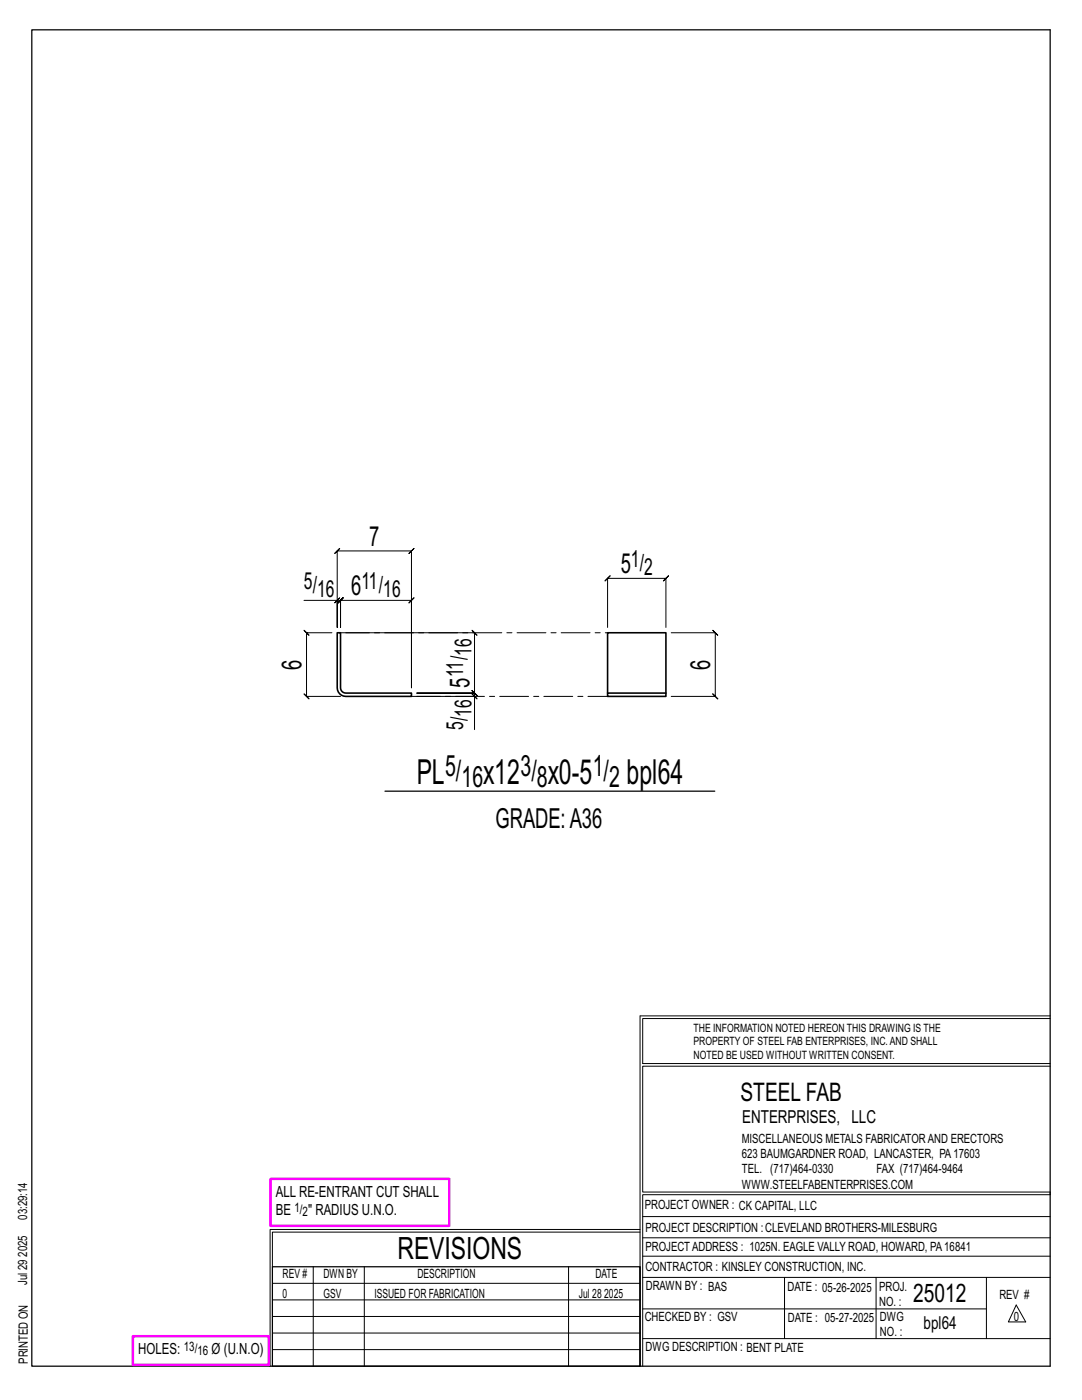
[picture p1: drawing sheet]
<svg xmlns="http://www.w3.org/2000/svg" width="216mm" height="279mm" viewBox="0 0 216 279" stroke-linecap="round" stroke-linejoin="round" font-family="sans-serif">
<defs><g id="words">
<g font-size="6.9">
<text x="83.2" y="156.4">PL</text>
<text x="96.4" y="156.4">x12</text>
<text x="109.3" y="156.4">x0-5</text>
<text x="125" y="156.4">bpl64</text>
</g>
<text font-size="6.1" x="79.3" y="251.3">REVISIONS</text>
<g font-size="5.9">
<text x="88.8" y="154.9">5/</text>
<text x="103.9" y="154.9">3/</text>
<text x="118.3" y="154.9">1/</text>
<text x="92.1" y="157">16</text>
<text x="107.1" y="157">8</text>
<text x="121.5" y="157">2</text>
</g>
<g font-size="5.5">
<text x="73.7" y="109">7</text>
<text x="70.1" y="118.8">6</text>
<text x="123.9" y="114.4">5</text>
<text x="60.2" y="133.7" transform="rotate(-90 60.2 133.7)">6</text>
<text x="93.7" y="137.2" transform="rotate(-90 93.7 137.2)">5</text>
<text x="141.7" y="133.7" transform="rotate(-90 141.7 133.7)">6</text>
<text x="98.9" y="165.2">GRADE:A36</text>
</g>
<g font-size="5.1">
<text x="147.8" y="219.8">STEEL FAB</text>
<text x="182.2" y="259.9">25012</text>
</g>
<g font-size="4.7">
<text x="125.9" y="113.2">1/</text>
<text x="60.7" y="117.6">5/</text>
<text x="63.3" y="119.2">16</text>
<text x="72.1" y="117.6">11/</text>
<text x="76.5" y="119.2">16</text>
<text x="128.5" y="114.8">2</text>
<text x="94.1" y="130.8" transform="rotate(-90 94.1 130.8)">16</text>
<text x="92.4" y="135.2" transform="rotate(-90 92.4 135.2)">11/</text>
<text x="94.1" y="143" transform="rotate(-90 94.1 143)">16</text>
<text x="92.4" y="145.6" transform="rotate(-90 92.4 145.6)">5/</text>
</g>
<g font-size="3.6">
<text x="148.1" y="224.1">ENTERPRISES, LLC</text>
<text x="184.3" y="265.2">bpl64</text>
</g>
<g font-size="3.1">
<text x="55" y="238.9">ALL RE-ENTRANT CUT SHALL</text>
<text x="55" y="242.5">BE</text>
<text x="61.5" y="242.5">&quot; RADIUS U.N.O.</text>
<text x="27.6" y="270.2">HOLES:</text>
<text x="42.2" y="270.2">Ø (U.N.O)</text>
</g>
<g font-size="2.6">
<text x="58.8" y="241.8">1/</text>
<text x="60.4" y="242.7">2</text>
<text x="36.7" y="269.6">13/</text>
<text x="39.4" y="270.5">16</text>
</g>
<g font-size="2.5">
<text x="148" y="231.2">623 BAUMGARDNER ROAD, LANCASTER, PA17603</text>
<text x="148" y="228.1">MISCELLANEOUS METALS FABRICATORAND ERECTORS</text>
<text x="148" y="237.2">WWW.STEELFABENTERPRISES.COM</text>
<text x="148" y="234.2">TEL. (717)464-0330</text>
<text x="174.9" y="234.2">FAX (717)464-9464</text>
<text x="5.4" y="243.4" transform="rotate(-90 5.4 243.4)">03:29:14</text>
<text x="128.7" y="241.3">PROJECT OWNER : CK CAPITAL, LLC</text>
<text x="128.8" y="246">PROJECT DESCRIPTION :CLEVELAND BROTHERS-MILESBURG</text>
<text x="5.4" y="250.8" transform="rotate(-90 5.4 250.8)">2025</text>
<text x="128.8" y="249.7">PROJECTADDRESS : 1025N. EAGLE VALLY ROAD, HOWARD, PA16841</text>
<text x="5.4" y="256.5" transform="rotate(-90 5.4 256.5)">Jul 29</text>
<text x="56.4" y="255">REV #</text>
<text x="64.5" y="255">DWN BY</text>
<text x="83.3" y="255">DESCRIPTION</text>
<text x="118.8" y="255">DATE</text>
<text x="128.8" y="253.7">CONTRACTOR : KINSLEY CONSTRUCTION, INC.</text>
<text x="128.9" y="257.5">DRAWN BY : BAS</text>
<text x="157.1" y="257.6">DATE : 05-26-2025</text>
<text x="175.4" y="257.7">PROJ.</text>
<text x="56.4" y="259">0</text>
<text x="64.5" y="259">GSV</text>
<text x="74.7" y="259">ISSUED FOR FABRICATION</text>
<text x="115.5" y="259">Jul 28</text>
<text x="120.6" y="259">2025</text>
<text x="128.6" y="263.7">CHECKED BY : GSV</text>
<text x="157.2" y="263.7">DATE : 05-27-2025</text>
<text x="175.4" y="260.7">NO. :</text>
<text x="175.6" y="263.7">DWG</text>
<text x="199.4" y="259.2">REV #</text>
<text x="202.3" y="263.7">0</text>
<text x="128.8" y="269.7">DWG DESCRIPTION : BENT PLATE</text>
<text x="175.6" y="266.7">NO. :</text>
<text x="5.5" y="272.2" transform="rotate(-90 5.5 272.2)">PRINTED ON</text>
</g>
<g font-size="2.3">
<text x="138.4" y="208.6">PROPERTY OF STEEL FAB ENTERPRISES, INC.AND SHALL</text>
<text x="138.4" y="205.9">THE INFORMATION NOTED HEREON THIS DRAWING IS THE</text>
<text x="138.4" y="211.3">NOTED BE USED WITHOUT WRITTEN CONSENT.</text>
</g>
</g></defs>
<g fill="none" stroke="#000" stroke-width=".2">
<path d="M60.7 119.8h6.6v5.4v-15.2l-.5 .5 1-1-.5 .5h14.8l-.5 .5 1-1-.5 .5v27.3v-17.5l.5-.5-1 1 .5-.5h-14.2l.5-.5-1 1 .5-.5v5.4v-5.4l.5-.5-1 1 .5-.5h-.6M67.8 119.3l-1 1zM66.2 126.3h-5l-.5-.5 1 1-.5-.5v12.7l-.5-.5 1 1-.5-.5h6.7M69 126.3h25.7l-.5-.5 1 1-.5-.5v12l-.5-.5 1 1-.5-.5h-11.5h11.5l-.5-.5 1 1-.5-.5v.7M83.2 139h11.5v6.6M94.2 138.5l1 1zM121.2 125.2v-9.8l-.5 .5 1-1-.5 .5h11.7l-.5 .5 1-1-.5 .5v9.8M133.9 126.3h8.8l-.5-.5 1 1-.5-.5v12.7l-.5-.5 1 1-.5-.5h-8.8M127.7 202.7v70M127.7 202.7h81.8M209.5 203.3h-81.3v9h81.3M209.5 212.8h-81.3v25.1h81.3v.5h-81.3v34.3"/>
<path d="M54.4 259.4h73.3M54.4 256.1h73.3M62.5 252.8v19.9M72.7 252.8v19.9M113.4 252.8v19.9M127.7 245.4h-73.8v27.3M127.7 245.9h-73.3v6.9M128.2 242.8h81.3M128.2 254.9h81.3M128.2 250.7h81.3M128.2 247h81.3M156.5 254.9v12.2"/>
<path d="M174.8 254.9v12.2M196.8 254.9v12.2M54.4 269.3h73.3M54.4 266h73.3M54.4 262.7h73.3M128.2 261.2h68.6M128.2 267.1h81.3M202.8 260.4l1.9 3.4h-3.5z"/>
</g>
<path d="M6.3 6h203.2v266.7h-203.2zM76.8 157.9h65.8M54.4 252.8h73.3v19.9h-73.3z" fill="none" stroke="#000" stroke-width=".25"/>
<path d="M54 235.3h35.6v9.3h-35.6zM26.5 266.7h27.1v5.7h-27.1z" fill="none" stroke="#f0f" stroke-width=".5"/>
<path d="M67.3 126.3h.6v11l.4 .7 .7 .3h13.1v.7h-13.1a1.72 1.72 0 0 1-1.7-1.7zM121.2 138.3h11.7v.7h-11.7zM121.2 138.3v-12h11.7v12" fill="none" stroke="#000" stroke-width=".32"/>
<path d="M67.9 126.3h53.3M82.1 139h39.1" fill="none" stroke="#000" stroke-width=".2" stroke-dasharray="5.8 1 1 1"/>
<use href="#words"/>
</svg>
